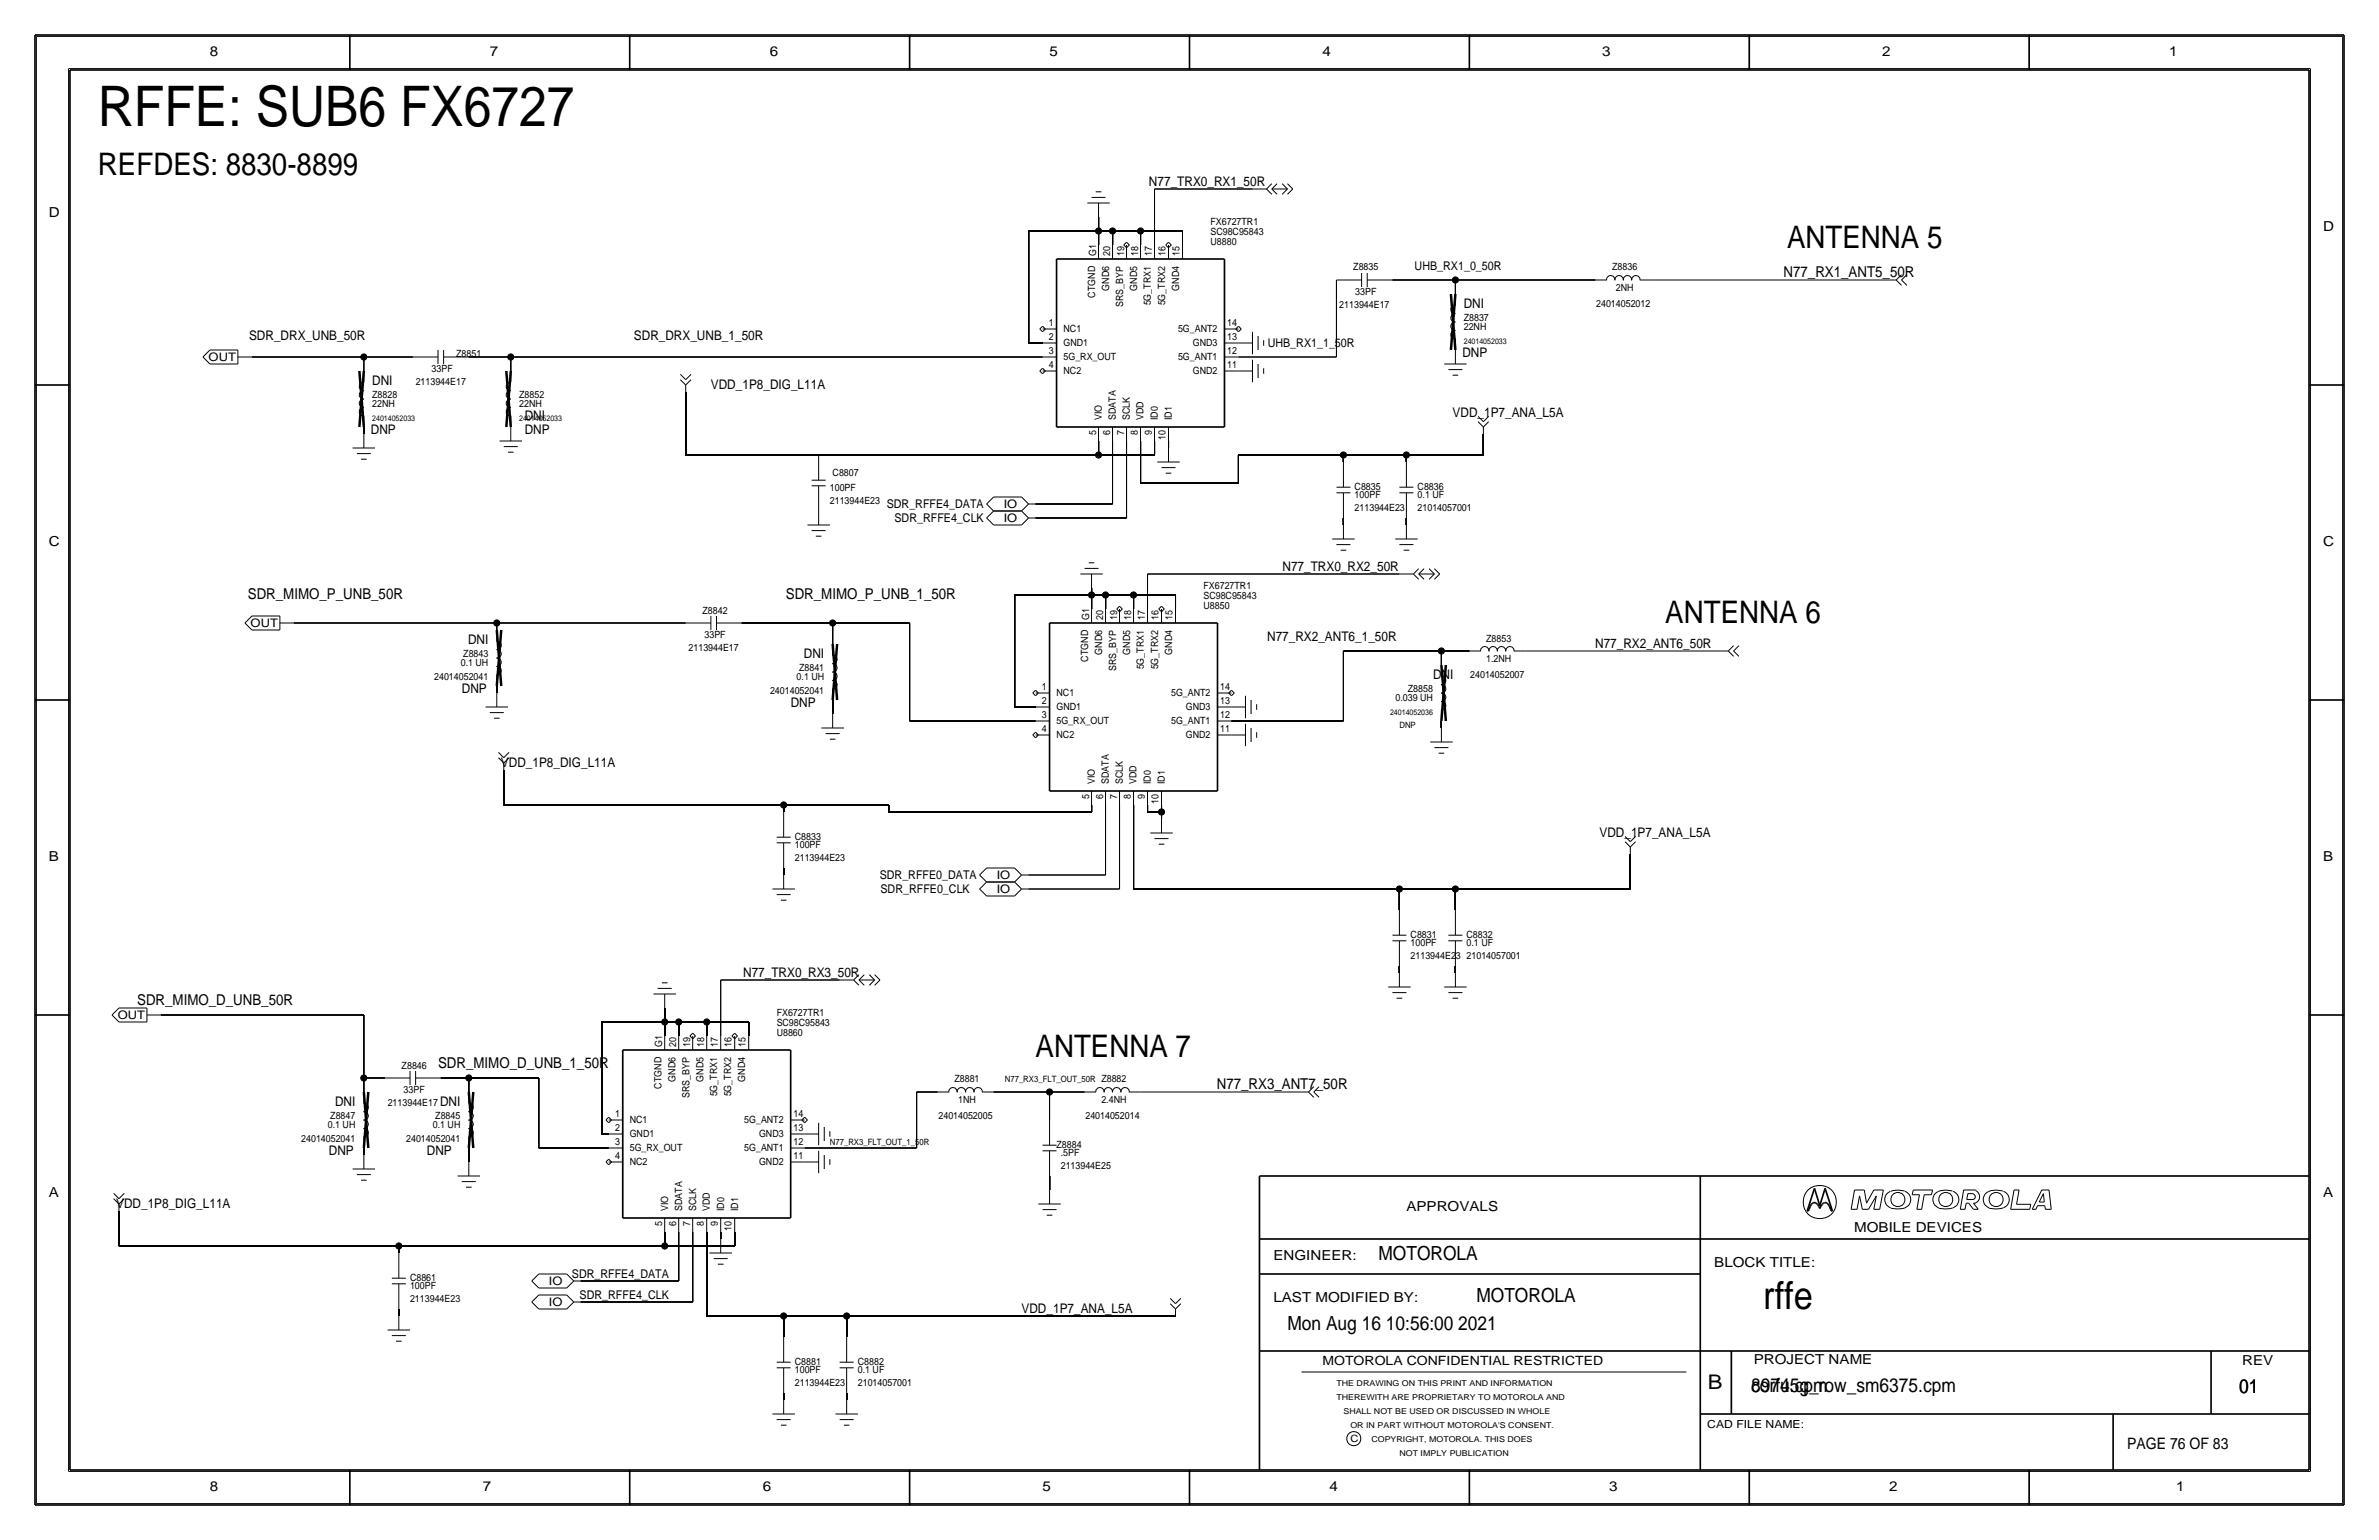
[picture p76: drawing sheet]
<svg xmlns="http://www.w3.org/2000/svg" width="432mm" height="279mm" viewBox="0 0 432 279" stroke-linecap="round" stroke-linejoin="round" font-family="sans-serif">
<defs><g id="words">
<text font-size="10.1" x="17.8" y="22.9">RFFE: SUB6 FX6727</text>
<text font-size="7" x="320" y="237.5">rffe</text>
<g font-size="5.6">
<text x="17.8" y="31.8">REFDES: 8830-8899</text>
<text x="324.4" y="45">ANTENNA 5</text>
<text x="302.3" y="113">ANTENNA 6</text>
<text x="188" y="191.8">ANTENNA 7</text>
</g>
<text font-size="3.7" x="310" y="252.1">B</text>
<g font-size="3.5">
<text x="250.2" y="228.6">MOTOROLA</text>
<text x="268" y="236.2">MOTOROLA</text>
<text x="233.7" y="241.3">Mon Aug 16 10:56:00 2021</text>
<text x="317.9" y="252.6">8974.cpm</text>
<text x="317.9" y="252.6">corfu5g_row_sm6375.cpm</text>
<text x="406.4" y="252.7">01</text>
</g>
<text font-size="2.9" x="386.1" y="262.9">PAGE 76 OF 83</text>
<g font-size="2.7">
<text x="323.7" y="50.3">N77_RX1_ANT5_50R</text>
<text x="45" y="108.7">SDR_MIMO_P_UNB_50R</text>
<text x="142.6" y="108.7">SDR_MIMO_P_UNB_1_50R</text>
<text x="24.9" y="182.4">SDR_MIMO_D_UNB_50R</text>
<text x="79.5" y="193.8">SDR_MIMO_D_UNB_1_50R</text>
<text x="220.9" y="197.6">N77_RX3_ANT7_50R</text>
</g>
<g font-size="2.5">
<text x="38.1" y="10.2">8</text>
<text x="88.9" y="10.2">7</text>
<text x="139.7" y="10.2">6</text>
<text x="190.5" y="10.2">5</text>
<text x="240" y="10.2">4</text>
<text x="290.8" y="10.2">3</text>
<text x="341.6" y="10.2">2</text>
<text x="393.7" y="10.2">1</text>
<text x="8.9" y="39.4">D</text>
<text x="421.6" y="41.9">D</text>
<text x="8.9" y="99.1">C</text>
<text x="421.6" y="99.1">C</text>
<text x="8.9" y="156.2">B</text>
<text x="421.6" y="156.2">B</text>
<text x="8.9" y="217.2">A</text>
<text x="255.3" y="219.7">APPROVALS</text>
<text x="421.6" y="217.2">A</text>
<text x="336.5" y="223.5">MOBILE DEVICES</text>
<text x="231.1" y="228.6">ENGINEER:</text>
<text x="311.1" y="229.9">BLOCK TITLE:</text>
<text x="231.1" y="236.2">LAST MODIFIED BY:</text>
<text x="318.3" y="247.5">PROJECT NAME</text>
<text x="407" y="247.6">REV</text>
<text x="38.1" y="270.5">8</text>
<text x="87.6" y="270.5">7</text>
<text x="138.4" y="270.5">6</text>
<text x="189.2" y="270.5">5</text>
<text x="241.3" y="270.5">4</text>
<text x="292.1" y="270.5">3</text>
<text x="342.9" y="270.5">2</text>
<text x="395" y="270.5">1</text>
</g>
<g font-size="2.4">
<text x="208.5" y="33.8">N77_TRX0_RX1_50R</text>
<text x="265.7" y="55.9">DNI</text>
<text x="45.2" y="61.7">SDR_DRX_UNB_50R</text>
<text x="115.1" y="61.7">SDR_DRX_UNB_1_50R</text>
<text x="265.4" y="64.8">DNP</text>
<text x="67.6" y="69.9">DNI</text>
<text x="129" y="70.6">VDD_1P8_DIG_L11A</text>
<text x="95.2" y="76.2">DNI</text>
<text x="263.7" y="75.7">VDD_1P7_ANA_L5A</text>
<text x="67.3" y="78.7">DNP</text>
<text x="95.2" y="78.7">DNP</text>
<text x="232.8" y="103.6">N77_TRX0_RX2_50R</text>
<text x="85" y="116.8">DNI</text>
<text x="145.9" y="119.4">DNI</text>
<text x="230" y="116.3">N77_RX2_ANT6_1_50R</text>
<text x="289.5" y="117.6">N77_RX2_ANT6_50R</text>
<text x="83.8" y="125.7">DNP</text>
<text x="260.1" y="123.2">DNI</text>
<text x="143.5" y="128.3">DNP</text>
<text x="90.9" y="139.2">VDD_1P8_DIG_L11A</text>
<text x="290.3" y="151.9">VDD_1P7_ANA_L5A</text>
<text x="134.9" y="177.3">N77_TRX0_RX3_50R</text>
<text x="60.8" y="200.7">DNI</text>
<text x="79.9" y="200.7">DNI</text>
<text x="59.7" y="209.5">DNP</text>
<text x="77.5" y="209.5">DNP</text>
<text x="21.1" y="219.2">VDD_1P8_DIG_L11A</text>
<text x="185.4" y="238.3">VDD_1P7_ANA_L5A</text>
</g>
<text font-size="2.3" x="240" y="247.6">MOTOROLA CONFIDENTIAL RESTRICTED</text>
<g font-size="2.2">
<text x="256.8" y="49">UHB_RX1_0_50R</text>
<text x="230.1" y="63">UHB_RX1_1_50R</text>
<text x="160.9" y="92.2">SDR_RFFE4_DATA</text>
<text x="162.4" y="94.7">SDR_RFFE4_CLK</text>
<text x="159.7" y="159.5">SDR_RFFE0_DATA</text>
<text x="159.8" y="162.1">SDR_RFFE0_CLK</text>
<text x="103.8" y="231.9">SDR_RFFE4_DATA</text>
<text x="105.2" y="235.7">SDR_RFFE4_CLK</text>
</g>
<g font-size="2.1">
<text x="37.9" y="65.6">OUT</text>
<text x="182.2" y="92.2">IO</text>
<text x="182.2" y="94.7">IO</text>
<text x="45.5" y="113.8">OUT</text>
<text x="180.9" y="159.5">IO</text>
<text x="180.9" y="162">IO</text>
<text x="21.4" y="185">OUT</text>
<text x="99.6" y="233.1">IO</text>
<text x="99.6" y="236.9">IO</text>
</g>
<text font-size="2" x="309.9" y="259.1">CAD FILE NAME:</text>
<g font-size="1.8">
<text x="219.7" y="40.8">FX6727TR1</text>
<text x="198.9" y="46.5" transform="rotate(-90 198.9 46.5)">G1</text>
<text x="201.5" y="46.5" transform="rotate(-90 201.5 46.5)">20</text>
<text x="204" y="46.5" transform="rotate(-90 204 46.5)">19</text>
<text x="206.6" y="46.5" transform="rotate(-90 206.6 46.5)">18</text>
<text x="209" y="46.5" transform="rotate(-90 209 46.5)">17</text>
<text x="211.5" y="46.5" transform="rotate(-90 211.5 46.5)">16</text>
<text x="214.1" y="46.5" transform="rotate(-90 214.1 46.5)">15</text>
<text x="219.7" y="42.6">SC98C95843</text>
<text x="219.7" y="44.4">U8880</text>
<text x="198.8" y="54" transform="rotate(-90 198.8 54)">CTGND</text>
<text x="201.3" y="52.7" transform="rotate(-90 201.3 52.7)">GND6</text>
<text x="206.4" y="52.7" transform="rotate(-90 206.4 52.7)">GND5</text>
<text x="214" y="52.7" transform="rotate(-90 214 52.7)">GND4</text>
<text x="245.6" y="49">Z8835</text>
<text x="246" y="53.6">33PF</text>
<text x="292.6" y="49">Z8836</text>
<text x="293.3" y="52.8">2NH</text>
<text x="190.4" y="59.2">1</text>
<text x="203.9" y="55.7" transform="rotate(-90 203.9 55.7)">SRS_BYP</text>
<text x="208.9" y="55.4" transform="rotate(-90 208.9 55.4)">5G_TRX1</text>
<text x="211.5" y="55.4" transform="rotate(-90 211.5 55.4)">5G_TRX2</text>
<text x="222.8" y="59.2">14</text>
<text x="243.1" y="55.9">2113944E17</text>
<text x="265.7" y="58.2">Z8837</text>
<text x="265.7" y="59.9">22NH</text>
<text x="289.7" y="55.6">24014052012</text>
<text x="82.8" y="64.8">Z8851</text>
<text x="190.4" y="61.7">2</text>
<text x="190.4" y="64.2">3</text>
<text x="193" y="65.4">5G_RX_OUT</text>
<text x="193" y="62.8">GND1</text>
<text x="193" y="60.3">NC1</text>
<text x="213.8" y="65.4">5G_ANT1</text>
<text x="213.8" y="60.3">5G_ANT2</text>
<text x="216.5" y="62.8">GND3</text>
<text x="222.8" y="61.8">13</text>
<text x="222.8" y="64.2">12</text>
<text x="75.4" y="69.9">2113944E17</text>
<text x="78.3" y="67.6">33PF</text>
<text x="190.4" y="66.8">4</text>
<text x="193" y="67.9">NC2</text>
<text x="216.5" y="67.9">GND2</text>
<text x="222.8" y="66.8">11</text>
<text x="67.6" y="73.9">22NH</text>
<text x="67.6" y="72.2">Z8828</text>
<text x="94.2" y="73.9">22NH</text>
<text x="94.2" y="72.2">Z8852</text>
<text x="200" y="76.2" transform="rotate(-90 200 76.2)">VIO</text>
<text x="202.5" y="76.2" transform="rotate(-90 202.5 76.2)">SDATA</text>
<text x="205.1" y="76.2" transform="rotate(-90 205.1 76.2)">SCLK</text>
<text x="207.6" y="76.2" transform="rotate(-90 207.6 76.2)">VDD</text>
<text x="210.2" y="76.2" transform="rotate(-90 210.2 76.2)">ID0</text>
<text x="212.7" y="76.2" transform="rotate(-90 212.7 76.2)">ID1</text>
<text x="198.9" y="78.9" transform="rotate(-90 198.9 78.9)">5</text>
<text x="201.5" y="78.9" transform="rotate(-90 201.5 78.9)">6</text>
<text x="204" y="78.9" transform="rotate(-90 204 78.9)">7</text>
<text x="206.5" y="78.9" transform="rotate(-90 206.5 78.9)">8</text>
<text x="209" y="78.9" transform="rotate(-90 209 78.9)">9</text>
<text x="211.5" y="79.8" transform="rotate(-90 211.5 79.8)">10</text>
<text x="150.6" y="89.2">100PF</text>
<text x="151.1" y="86.4">C8807</text>
<text x="245.9" y="88.9">C8835</text>
<text x="257.3" y="88.9">C8836</text>
<text x="150.6" y="91.4">2113944E23</text>
<text x="245.9" y="92.7">2113944E23</text>
<text x="245.9" y="90.4">100PF</text>
<text x="257.3" y="92.7">21014057001</text>
<text x="257.3" y="90.4">0.1 UF</text>
<text x="218.4" y="106.8">FX6727TR1</text>
<text x="127.5" y="111.4">Z8842</text>
<text x="197.7" y="112.5" transform="rotate(-90 197.7 112.5)">G1</text>
<text x="200.2" y="112.5" transform="rotate(-90 200.2 112.5)">20</text>
<text x="202.7" y="112.5" transform="rotate(-90 202.7 112.5)">19</text>
<text x="205.3" y="112.5" transform="rotate(-90 205.3 112.5)">18</text>
<text x="207.8" y="112.5" transform="rotate(-90 207.8 112.5)">17</text>
<text x="210.3" y="112.5" transform="rotate(-90 210.3 112.5)">16</text>
<text x="212.8" y="112.5" transform="rotate(-90 212.8 112.5)">15</text>
<text x="218.4" y="108.7">SC98C95843</text>
<text x="218.4" y="110.5">U8850</text>
<text x="84.1" y="119.2">Z8843</text>
<text x="125" y="118.1">2113944E17</text>
<text x="127.9" y="115.8">33PF</text>
<text x="200.1" y="118.8" transform="rotate(-90 200.1 118.8)">GND6</text>
<text x="205.1" y="118.8" transform="rotate(-90 205.1 118.8)">GND5</text>
<text x="212.8" y="118.8" transform="rotate(-90 212.8 118.8)">GND4</text>
<text x="269.8" y="116.5">Z8853</text>
<text x="78.8" y="123.4">24014052041</text>
<text x="83.6" y="120.9">0.1 UH</text>
<text x="139.8" y="126">24014052041</text>
<text x="144.6" y="123.4">0.1 UH</text>
<text x="145" y="121.7">Z8841</text>
<text x="189.1" y="125.3">1</text>
<text x="197.5" y="120" transform="rotate(-90 197.5 120)">CTGND</text>
<text x="202.6" y="121.7" transform="rotate(-90 202.6 121.7)">SRS_BYP</text>
<text x="207.6" y="121.5" transform="rotate(-90 207.6 121.5)">5G_TRX1</text>
<text x="210.2" y="121.5" transform="rotate(-90 210.2 121.5)">5G_TRX2</text>
<text x="221.5" y="125.2">14</text>
<text x="255.5" y="125.5">Z8858</text>
<text x="266.9" y="122.9">24014052007</text>
<text x="269.8" y="120.1">1.2NH</text>
<text x="189.1" y="127.8">2</text>
<text x="189.1" y="130.3">3</text>
<text x="191.8" y="131.4">5G_RX_OUT</text>
<text x="191.8" y="128.8">GND1</text>
<text x="191.8" y="126.3">NC1</text>
<text x="212.6" y="126.3">5G_ANT2</text>
<text x="212.6" y="131.4">5G_ANT1</text>
<text x="215.2" y="128.8">GND3</text>
<text x="221.5" y="127.8">13</text>
<text x="221.5" y="130.3">12</text>
<text x="253.3" y="127.3">0.039 UH</text>
<text x="189.1" y="132.8">4</text>
<text x="191.8" y="134">NC2</text>
<text x="215.2" y="134">GND2</text>
<text x="221.5" y="132.8">11</text>
<text x="198.7" y="142.2" transform="rotate(-90 198.7 142.2)">VIO</text>
<text x="201.3" y="142.2" transform="rotate(-90 201.3 142.2)">SDATA</text>
<text x="203.8" y="142.2" transform="rotate(-90 203.8 142.2)">SCLK</text>
<text x="206.3" y="142.2" transform="rotate(-90 206.3 142.2)">VDD</text>
<text x="208.9" y="142.2" transform="rotate(-90 208.9 142.2)">ID0</text>
<text x="211.4" y="142.2" transform="rotate(-90 211.4 142.2)">ID1</text>
<text x="197.7" y="144.9" transform="rotate(-90 197.7 144.9)">5</text>
<text x="200.2" y="144.9" transform="rotate(-90 200.2 144.9)">6</text>
<text x="202.7" y="144.9" transform="rotate(-90 202.7 144.9)">7</text>
<text x="205.2" y="144.9" transform="rotate(-90 205.2 144.9)">8</text>
<text x="207.8" y="144.9" transform="rotate(-90 207.8 144.9)">9</text>
<text x="210.3" y="145.8" transform="rotate(-90 210.3 145.8)">10</text>
<text x="144.3" y="152.4">C8833</text>
<text x="144.3" y="153.9">100PF</text>
<text x="144.3" y="156.2">2113944E23</text>
<text x="256" y="170.2">C8831</text>
<text x="256" y="174">2113944E23</text>
<text x="256" y="171.7">100PF</text>
<text x="266.2" y="170.2">C8832</text>
<text x="266.2" y="171.7">0.1 UF</text>
<text x="266.2" y="174">21014057001</text>
<text x="141" y="184.3">FX6727TR1</text>
<text x="120.2" y="190" transform="rotate(-90 120.2 190)">G1</text>
<text x="122.7" y="190" transform="rotate(-90 122.7 190)">20</text>
<text x="125.3" y="190" transform="rotate(-90 125.3 190)">19</text>
<text x="127.8" y="190" transform="rotate(-90 127.8 190)">18</text>
<text x="130.3" y="190" transform="rotate(-90 130.3 190)">17</text>
<text x="132.8" y="190" transform="rotate(-90 132.8 190)">16</text>
<text x="135.3" y="190" transform="rotate(-90 135.3 190)">15</text>
<text x="141" y="186.1">SC98C95843</text>
<text x="141" y="188">U8860</text>
<text x="72.9" y="194">Z8846</text>
<text x="120" y="197.5" transform="rotate(-90 120 197.5)">CTGND</text>
<text x="122.6" y="196.2" transform="rotate(-90 122.6 196.2)">GND6</text>
<text x="127.7" y="196.2" transform="rotate(-90 127.7 196.2)">GND5</text>
<text x="135.3" y="196.2" transform="rotate(-90 135.3 196.2)">GND4</text>
<text x="173.2" y="196.3">Z8881</text>
<text x="199.9" y="196.3">Z8882</text>
<text x="60" y="203">Z8847</text>
<text x="70.4" y="200.7">2113944E17</text>
<text x="73.3" y="198.4">33PF</text>
<text x="79" y="203">Z8845</text>
<text x="111.6" y="202.7">1</text>
<text x="114.3" y="203.8">NC1</text>
<text x="125.1" y="199.2" transform="rotate(-90 125.1 199.2)">SRS_BYP</text>
<text x="130.1" y="198.9" transform="rotate(-90 130.1 198.9)">5G_TRX1</text>
<text x="132.7" y="198.9" transform="rotate(-90 132.7 198.9)">5G_TRX2</text>
<text x="135.1" y="203.8">5G_ANT2</text>
<text x="144" y="202.7">14</text>
<text x="170.3" y="202.9">24014052005</text>
<text x="173.9" y="200.2">1NH</text>
<text x="197" y="202.9">24014052014</text>
<text x="199.9" y="200.2">2.4NH</text>
<text x="54.7" y="207.3">24014052041</text>
<text x="59.5" y="204.7">0.1 UH</text>
<text x="73.7" y="207.3">24014052041</text>
<text x="78.6" y="204.7">0.1 UH</text>
<text x="111.6" y="205.2">2</text>
<text x="111.6" y="207.7">3</text>
<text x="114.3" y="206.3">GND1</text>
<text x="114.3" y="208.9">5G_RX_OUT</text>
<text x="135.1" y="208.9">5G_ANT1</text>
<text x="137.8" y="206.3">GND3</text>
<text x="144" y="205.3">13</text>
<text x="144" y="207.7">12</text>
<text x="191.8" y="208.3">Z8884</text>
<text x="192.5" y="209.8">.5PF</text>
<text x="111.6" y="210.3">4</text>
<text x="114.3" y="211.4">NC2</text>
<text x="137.8" y="211.4">GND2</text>
<text x="144" y="210.3">11</text>
<text x="192.5" y="212.1">2113944E25</text>
<text x="121.3" y="219.7" transform="rotate(-90 121.3 219.7)">VIO</text>
<text x="123.8" y="219.7" transform="rotate(-90 123.8 219.7)">SDATA</text>
<text x="126.3" y="219.7" transform="rotate(-90 126.3 219.7)">SCLK</text>
<text x="128.8" y="219.7" transform="rotate(-90 128.8 219.7)">VDD</text>
<text x="131.4" y="219.7" transform="rotate(-90 131.4 219.7)">ID0</text>
<text x="134" y="219.7" transform="rotate(-90 134 219.7)">ID1</text>
<text x="120.2" y="222.4" transform="rotate(-90 120.2 222.4)">5</text>
<text x="122.7" y="222.4" transform="rotate(-90 122.7 222.4)">6</text>
<text x="125.3" y="222.4" transform="rotate(-90 125.3 222.4)">7</text>
<text x="127.8" y="222.4" transform="rotate(-90 127.8 222.4)">8</text>
<text x="130.3" y="222.4" transform="rotate(-90 130.3 222.4)">9</text>
<text x="132.8" y="223.3" transform="rotate(-90 132.8 223.3)">10</text>
<text x="74.4" y="233.9">100PF</text>
<text x="74.4" y="232.4">C8861</text>
<text x="74.4" y="236.2">2113944E23</text>
<text x="144.3" y="247.7">C8881</text>
<text x="144.3" y="251.5">2113944E23</text>
<text x="144.3" y="249.2">100PF</text>
<text x="155.7" y="247.7">C8882</text>
<text x="155.7" y="251.5">21014057001</text>
<text x="155.7" y="249.2">0.1 UF</text>
<text x="245.1" y="261.6">C</text>
</g>
<g font-size="1.6">
<text x="254" y="132.1">DNP</text>
<text x="182.4" y="196.3">N77_RX3_FLT_OUT_50R</text>
<text x="150.6" y="207.8">N77_RX3_FLT_OUT_1_50R</text>
</g>
<g font-size="1.5">
<text x="242.6" y="251.5">THE DRAWING ON THIS PRINT AND INFORMATION</text>
<text x="242.6" y="254">THEREWITH ARE PROPRIETARY TO MOTOROLA AND</text>
<text x="243.8" y="256.5">SHALL NOT BE USED OR DISCUSSED IN WHOLE</text>
<text x="245.1" y="259.1">OR IN PART WITHOUT MOTOROLA'S CONSENT.</text>
<text x="248.9" y="261.6">COPYRIGHT, MOTOROLA. THIS DOES</text>
<text x="254" y="264.2">NOT IMPLY PUBLICATION</text>
</g>
<g font-size="1.4">
<text x="265.7" y="62.5">24014052033</text>
<text x="67.6" y="76.5">24014052033</text>
<text x="94.2" y="76.5">24014052033</text>
<text x="252.3" y="129.8">24014052036</text>
</g>
</g></defs>
<!-- layer: Nets -->
<g fill="none" stroke="#000" stroke-width=".18">
<path d="M199.4 39.4v2.5zM209.5 34.3v10.1zM209.5 34.3h17.8zM186.7 41.9v20.3zM186.7 41.9h12.7zM199.4 41.9v2.5zM199.4 41.9h2.5zM201.9 41.9h5.1zM201.9 41.9v2.5zM207 41.9v2.5zM207 41.9h7.6zM214.6 41.9v2.5z"/>
<path d="M242.6 50.8v14zM252.7 50.8h11.5zM264.2 50.8v2.5zM264.2 50.8h25.4zM299.7 50.8h43.2zM45.7 64.8h20.3zM66 64.8h8.9zM66 77.5v1.2zM66 64.8v2.5zM85.1 64.8h7.6zM92.7 64.8v2.5zM92.7 64.8h96.5z"/>
<path d="M124.5 71.1v11.4zM186.7 62.2h2.5zM224.8 64.8h17.8zM269.2 78.7v3.8zM124.5 82.5h24.1zM148.6 82.5h50.8zM188 94h16.5zM188 91.4h13.9zM199.4 82.5h10.1zM199.4 80v2.5zM201.9 80v11.4zM204.5 80v14z"/>
<path d="M207 80v7.6zM207 87.6h17.8zM209.5 80v2.5zM212.1 80v1.3zM224.8 82.6v5zM224.8 82.5h19zM243.8 94v1.3zM243.8 82.5v1.3zM243.8 82.5h11.5zM255.3 94v1.3zM255.3 82.5v1.3zM255.3 82.5h13.9z"/>
<path d="M53.3 113h36.9zM90.2 113v1.3zM90.2 113h34.3zM134.6 113h16.5zM151.1 113v3.8zM151.1 113h14zM165.1 113v17.8zM184.1 108v20.3zM184.1 107.9h14zM198.1 108v2.5zM198.1 106.7v1.2zM198.1 107.9h2.6z"/>
<path d="M200.7 108v2.5zM200.7 107.9h5zM205.7 107.9h7.7zM205.7 108v2.5zM208.3 104.1v6.4zM208.3 104.1h45.7zM213.4 108v2.5zM243.8 118.1v12.7zM243.8 118.1h17.8zM261.6 118.1v2.6zM261.6 118.1h5.1zM276.9 118.1h35.5z"/>
<path d="M90.2 124.5v1.2zM91.4 139.7v6.3zM151.1 127v2.5zM165.1 130.8h22.9zM184.1 128.3h3.9zM223.5 130.8h20.3zM261.6 130.8v1.3zM91.4 146h50.8zM142.2 157.5v1.2zM142.2 146.1v1.2zM142.2 146h19.1zM161.3 146v1.3z"/>
<path d="M161.3 147.3h36.8zM186.7 158.8h14zM198.1 146.1v1.2zM200.7 146v12.7zM203.2 146v15.3zM205.7 146v15.3zM208.3 147.3h2.5zM208.3 146v1.3zM210.8 147.3v1.3zM210.8 146v1.3zM295.9 154.9v6.4zM130.8 177.8v10.2z"/>
<path d="M130.8 177.8h21.6zM186.7 161.3h16.5zM205.7 161.3h48.3zM254 161.3h10.2zM254 175.3v1.2zM254 161.3v3.8zM264.2 175.3v1.2zM264.2 161.3v3.8zM264.2 161.3h31.7zM29.2 184.1h36.8zM66 195.6v2.5zM66 184.1v11.5z"/>
<path d="M66 195.6h3.8zM80 195.6h5.1zM85.1 195.6v2.5zM85.1 195.6h12.7zM97.8 195.6v12.7zM109.2 185.4v20.3zM109.2 185.4h11.5zM120.6 182.9v2.5zM120.6 185.4v2.6zM120.6 185.4h2.6zM123.2 185.4v2.6zM123.2 185.4h5.1z"/>
<path d="M128.3 185.4v2.6zM128.3 185.4h7.6zM135.9 185.4v2.6zM166.4 198.1v10.2zM166.4 198.1h3.8zM180.3 198.1h10.2zM190.5 198.1v5.1zM190.5 198.1h6.3zM207 198.1h29.2zM21.6 219.7v6.4zM66 208.3v1.2zM85.1 208.3v2.5z"/>
<path d="M97.8 208.3h12.7zM109.2 205.7h1.3zM146 208.3h20.4zM190.5 213.4v2.5zM21.6 226.1h50.8zM72.4 237.5v1.3zM72.4 226.1v1.2zM72.4 226.1h48.2zM105.4 236.2h20.3zM105.4 232.4h17.8zM120.6 223.5v2.6zM120.6 226.1h12.7z"/>
<path d="M123.2 223.5v8.9zM125.7 223.5v12.7zM128.3 223.5v15.3zM128.3 238.8h13.9zM130.8 223.5v1.3zM133.3 223.5v2.6zM142.2 238.8v3.8zM142.2 238.8h11.5zM153.7 238.8v3.8zM153.7 238.8h59.7zM142.2 252.7v1.3zM153.7 252.7v1.3z"/>
</g>
<g fill="#000" stroke="#000" stroke-width=".18">
<circle cx="199.4" cy="41.9" r=".56"/>
<circle cx="201.9" cy="41.9" r=".56"/>
<circle cx="207" cy="41.9" r=".56"/>
<circle cx="264.2" cy="50.8" r=".56"/>
<circle cx="66" cy="64.8" r=".56"/>
<circle cx="92.7" cy="64.8" r=".56"/>
<circle cx="199.4" cy="82.5" r=".56"/>
<circle cx="243.8" cy="82.5" r=".56"/>
<circle cx="255.3" cy="82.5" r=".56"/>
<circle cx="90.2" cy="113" r=".56"/>
<circle cx="151.1" cy="113" r=".56"/>
<circle cx="198.1" cy="107.9" r=".56"/>
<circle cx="200.7" cy="107.9" r=".56"/>
<circle cx="205.7" cy="107.9" r=".56"/>
<circle cx="261.6" cy="118.1" r=".56"/>
<circle cx="142.2" cy="146" r=".56"/>
<circle cx="210.8" cy="147.3" r=".56"/>
<circle cx="254" cy="161.3" r=".56"/>
<circle cx="264.2" cy="161.3" r=".56"/>
<circle cx="66" cy="195.6" r=".56"/>
<circle cx="85.1" cy="195.6" r=".56"/>
<circle cx="120.6" cy="185.4" r=".56"/>
<circle cx="123.2" cy="185.4" r=".56"/>
<circle cx="128.3" cy="185.4" r=".56"/>
<circle cx="190.5" cy="198.1" r=".56"/>
<circle cx="72.4" cy="226.1" r=".56"/>
<circle cx="120.6" cy="226.1" r=".56"/>
<circle cx="142.2" cy="238.8" r=".56"/>
<circle cx="153.7" cy="238.8" r=".56"/>
</g>
<!-- layer: Components -->
<g fill="none" stroke="#000" stroke-width=".18">
<path d="M197.4 36.8h4zM198.1 35.8h2.6zM198.9 34.8h1zM199.4 36.8v2.6zM227.3 34.3h2.6zM229.9 34.3l.9-1zM229.9 34.3l.9 1zM230.8 34.3h2.9zM230.8 34.3l1 1zM231.8 33.3l-1 1zM232.7 33.3l1 1zM233.7 33.3l.9 1z"/>
<path d="M233.7 34.3l-1 1zM234.6 34.3l-.9 1zM188.7 59.7l.5-.5zM188.7 59.7l.5 .5zM189.2 59.7h2.6zM189.2 59.2l.5 .5zM189.7 59.7l-.5 .5zM199.4 44.4v2.6zM201.9 44.4v2.6zM204 44.4l.5-.5zM204 44.5l.5 .5zM204.5 44.4v2.6z"/>
<path d="M204.5 43.9l.5 .5zM205 44.4l-.5 .6zM207 44.4v2.6zM209.5 44.4v2.6zM211.6 44.5l.5 .5zM212.1 43.9l-.5 .5zM212.1 44.4v2.6zM212.1 43.9l.5 .5zM212.6 44.4l-.5 .6zM214.6 44.4v2.6zM222.3 59.7h2.5zM224.3 59.7l.5 .5z"/>
<path d="M224.8 59.2l-.5 .5zM224.8 59.2l.5 .5zM225.3 59.7l-.5 .5zM242.6 50.8h4.5zM247.1 49.5v2.6zM248.2 50.8h4.5zM248.2 49.5v2.6zM264.2 53.3v2.1zM264.2 55.4a.74 .74 0 0 0-.9 .8 .74 .74 0 0 0 .9 .7M264.2 58.5a.74 .74 0 0 0-.9 .7 .74 .74 0 0 0 .9 .7M264.2 60a.74 .74 0 0 0-.9 .7 .74 .74 0 0 0 .9 .8M264.2 56.9a.74 .74 0 0 0-.9 .8 .74 .74 0 0 0 .9 .7"/>
<path d="M289.6 50.8h2zM291.6 50.9a.75 .75 0 0 1 .7-.9 .75 .75 0 0 1 .8 .9M293.1 50.9a.75 .75 0 0 1 .8-.9 .75 .75 0 0 1 .7 .9M294.6 50.9a.75 .75 0 0 1 .8-.9 .75 .75 0 0 1 .7 .9M296.2 50.9a.75 .75 0 0 1 .7-.9 .75 .75 0 0 1 .7 .9M297.7 50.8h2zM342.9 50.8h1.3zM344.2 50.8l.9 1zM345.1 50.8l1 1zM345.1 49.8l-.9 1zM346.1 49.8l-1 1zM36.8 64.8l1.3 1.2z"/>
<path d="M38.1 63.5l-1.3 1.3zM38.1 63.5h5.1zM38.1 66h5.1zM43.2 64.8h2.5zM43.2 63.5v2.5zM66 75.4v2.1zM66 67.3v2zM66 78.7v2.6zM66 69.4a.74 .74 0 0 0-.8 .7 .74 .74 0 0 0 .8 .8M66 72.4a.74 .74 0 0 0-.8 .8 .74 .74 0 0 0 .8 .7M66 74a.74 .74 0 0 0-.8 .7 .74 .74 0 0 0 .8 .7M66 70.9a.74 .74 0 0 0-.8 .8 .74 .74 0 0 0 .8 .7"/>
<path d="M74.9 64.8h4.6zM79.5 63.5v2.5zM80.5 64.8h4.6zM80.5 63.5v2.5zM92.7 75.4v2.1zM92.7 67.3v2zM92.7 77.5v2.5zM92.7 69.4a.74 .74 0 0 0-.8 .7 .74 .74 0 0 0 .8 .8M92.7 72.4a.74 .74 0 0 0-.8 .8 .74 .74 0 0 0 .8 .7M92.7 74a.74 .74 0 0 0-.8 .7 .74 .74 0 0 0 .8 .7M92.7 70.9a.74 .74 0 0 0-.8 .8 .74 .74 0 0 0 .8 .7M123.5 67.9l1 1z"/>
<path d="M123.5 68.9l1 .9zM124.5 68.9l.9-1zM124.5 69.8l.9-.9zM124.5 69.8v1.3zM188.7 67.3l.5-.5zM188.7 67.3l.5 .5zM189.2 64.8h2.6zM189.2 62.2h2.6zM189.2 67.3h2.6zM189.2 66.8l.5 .5zM189.7 67.3l-.5 .5zM199.4 77.5v2.5z"/>
<path d="M201.9 77.5v2.5zM204.5 77.5v2.5zM207 77.5v2.5zM209.5 77.5v2.5zM212.1 77.5v2.5zM222.3 64.8h2.5zM222.3 62.2h2.5zM222.3 67.3h2.5zM224.8 62.2h2.5zM224.8 67.3h2.5zM227.3 60.2v4.1zM227.3 65.3v4z"/>
<path d="M228.3 61v2.5zM228.3 66v2.6zM229.4 61.7v1zM229.4 66.8v1zM262.1 66h4.1zM262.9 67.1h2.5zM263.7 68.1h1zM264.2 61.5v2zM264.2 63.5v2.5zM268.3 75.5l.9 1zM268.3 76.5l.9 1zM269.2 76.5l1-1z"/>
<path d="M269.2 77.5l1-1zM269.2 77.5v1.2zM64 81.3h4.1zM64.8 82.3h2.5zM65.5 83.3h1zM90.7 80h4zM91.4 81h2.6zM92.2 82h1zM146.6 95.2h4zM147.3 87.1h2.6zM147.3 96.3h2.6zM147.3 88.1h2.6z"/>
<path d="M148.1 97.3h1zM148.6 88.1v4.6zM148.6 82.6v4.5zM148.6 92.7v2.5zM179.1 91.4l1.2 1.3zM179.1 94l1.2 1.3zM180.3 92.7h5.1zM180.3 90.2h5.1zM180.3 95.2h5.1zM180.3 90.2l-1.2 1.2zM180.3 92.7l-1.2 1.3zM185.4 90.2l1.3 1.2z"/>
<path d="M185.4 92.7l1.3 1.3zM186.7 91.4h1.3zM186.7 91.4l-1.3 1.3zM186.7 94h1.3zM186.7 94l-1.3 1.3zM210.1 83.8h4zM210.8 84.8h2.6zM211.6 85.9h1zM212.1 81.3v2.5zM241.8 97.8h4.1zM242.6 89.4h2.5zM242.6 88.4h2.5z"/>
<path d="M242.6 98.8h2.5zM243.3 99.8h1zM243.8 89.4v4.6zM243.8 83.8v4.6zM243.8 95.3v2.5zM253.2 97.8h4.1zM254 89.4h2.5zM254 88.4h2.5zM254 98.8h2.5zM254.8 99.8h1zM255.3 89.4v4.6zM255.3 83.8v4.6z"/>
<path d="M255.3 95.3v2.5zM44.4 113l1.3 1.3zM45.7 111.8h5.1zM45.7 114.3h5.1zM45.7 111.8l-1.2 1.2zM50.8 113h2.5zM50.8 111.8v2.5zM90.1 116.4a.75 .75 0 0 1 .9 .7 .75 .75 0 0 1-.9 .8M90.1 119.4a.75 .75 0 0 1 .9 .8 .75 .75 0 0 1-.9 .7M90.1 117.9a.75 .75 0 0 1 .9 .7 .75 .75 0 0 1-.9 .8M90.2 114.3v2zM124.5 113h4.5z"/>
<path d="M129 111.8v2.5zM130 113h4.6zM130 111.8v2.5zM151.1 118.9a.75 .75 0 0 1 .8 .8 .75 .75 0 0 1-.8 .7M151.1 116.8v2.1zM196.1 104.1h4.1zM196.8 103.1h2.6zM197.6 102.1h1zM198.1 104.1v2.6zM198.1 110.5v2.5zM200.7 110.5v2.5zM202.7 110.5l.5-.5z"/>
<path d="M202.7 110.5l.5 .5zM203.2 110.5v2.5zM203.2 110l.5 .5zM203.7 110.5l-.5 .5zM205.7 110.5v2.5zM208.3 110.5v2.5zM210.3 110.5l.5-.5zM210.3 110.5l.5 .5zM210.8 110.5v2.5zM210.8 110l.5 .5zM211.3 110.5l-.5 .5zM213.4 110.5v2.5z"/>
<path d="M254 104.1h2.5zM256.5 104.1l1 1zM256.5 104.1l1-.9zM257.5 104.1l1-.9zM257.5 104.1h2.8zM257.5 104.1l1 1zM259.4 105.1l.9-1zM259.4 103.2l.9 .9zM260.3 105.1l1-1zM260.4 103.2l.9 .9zM266.7 118.1h2zM268.7 118.2a.75 .75 0 0 1 .8-.9 .75 .75 0 0 1 .7 .9"/>
<path d="M270.3 118.2a.75 .75 0 0 1 .7-.9 .75 .75 0 0 1 .7 .9M271.8 118.2a.75 .75 0 0 1 .7-.9 .75 .75 0 0 1 .8 .9M273.3 118.2a.75 .75 0 0 1 .7-.9 .75 .75 0 0 1 .8 .9M274.8 118.1h2.1zM312.4 118.1h1.3zM313.7 118.1l1-1zM313.7 118.1l1 1zM314.7 118.1l.9 1zM314.7 118.1l.9-1zM88.1 128.3h4.1zM88.9 129.3h2.5zM89.7 130.3h1z"/>
<path d="M90.1 121a.75 .75 0 0 1 .9 .7 .75 .75 0 0 1-.9 .7M90.2 122.4v2.1zM90.2 125.7v2.6zM90.5 136.5l.9 1zM90.5 137.5l.9 .9zM91.4 137.5l1-1zM91.4 138.4l1-.9zM91.4 138.4v1.3zM149.1 132.1h4.1zM149.9 133.1h2.5zM150.6 134.1h1zM151.1 122a.75 .75 0 0 1 .8 .7 .75 .75 0 0 1-.8 .7"/>
<path d="M151.1 123.5a.75 .75 0 0 1 .8 .7 .75 .75 0 0 1-.8 .8M151.1 120.4a.75 .75 0 0 1 .8 .8 .75 .75 0 0 1-.8 .7M151.1 125v2zM151.1 129.5v2.6zM187.5 125.7l.5-.5zM187.5 133.3l.5-.5zM187.5 125.7l.5 .5zM187.5 133.4l.5 .5zM188 130.8h2.5zM188 128.3h2.5zM188 125.7h2.5zM188 133.3h2.5z"/>
<path d="M188 125.2l.5 .5zM188 132.8l.5 .5zM188.5 125.7l-.5 .5zM188.5 133.3l-.5 .6zM221 130.8h2.5zM221 128.3h2.5zM221 125.7h2.5zM221 133.3h2.5zM223 125.7l.5-.5zM223 125.7l.5 .5zM223.5 125.2l.5 .5zM223.5 128.3h2.6z"/>
<path d="M223.5 133.3h2.6zM224 125.7l-.5 .5zM226.1 126.2v4.1zM226.1 131.3v4.1zM227.1 127v2.5zM227.1 132.1v2.5zM228.1 127.8v1zM228.1 132.8v1.1zM259.6 134.6h4.1zM260.4 135.6h2.5zM261.1 136.7h1zM261.6 122.7a.75 .75 0 0 1 .8 .8 .75 .75 0 0 1-.8 .7"/>
<path d="M261.6 125.8a.75 .75 0 0 1 .8 .7 .75 .75 0 0 1-.8 .8M261.6 127.3a.75 .75 0 0 1 .8 .7 .75 .75 0 0 1-.8 .8M261.6 124.3a.75 .75 0 0 1 .8 .7 .75 .75 0 0 1-.8 .7M261.6 128.8v2zM261.6 120.7v2zM261.6 132.1v2.5zM141 151.9h2.5zM141 152.9h2.5zM142.2 152.9v4.6zM142.2 147.3v4.6zM142.2 158.8v2.5zM177.8 158.8l1.3 1.2z"/>
<path d="M179.1 157.5h5zM179.1 157.5l-1.3 1.2zM184.1 157.5l1.3 1.2zM185.4 158.8h1.3zM185.4 158.8l-1.3 1.2zM198.1 143.5v2.5zM200.7 143.5v2.5zM203.2 143.5v2.5zM205.7 143.5v2.5zM208.3 143.5v2.5zM208.8 151.1h4.1zM209.6 152.1h2.5z"/>
<path d="M210.3 153.2h1zM210.8 148.6v2.5zM210.8 143.5v2.5zM294.9 151.7l1 1zM294.9 152.7l1 1zM295.9 152.7l1-1zM295.9 153.7l1-1zM295.9 153.7v1.2zM119.4 179.3h2.5zM120.1 178.3h1.1zM140.2 161.3h4.1zM141 162.3h2.5z"/>
<path d="M141.7 163.3h1zM152.4 177.8h2.5zM154.9 177.8l1 1zM154.9 177.8l1-1zM155.9 177.8l1 1zM155.9 177.8l1-1zM155.9 177.8h2.9zM157.8 176.8l.9 1zM157.8 178.8l1-1zM158.7 176.8l1 1zM158.7 178.8l1-1zM177.8 161.3l1.3 1.3z"/>
<path d="M179.1 160h5zM179.1 162.6h5zM179.1 160l-1.3 1.3zM184.1 160l1.3 1.3zM185.4 161.3h1.3zM185.4 161.3l-1.3 1.3zM252 179.1h4zM252.7 169.7h2.6zM252.7 170.7h2.6zM254 170.7v4.6zM254 165.1v4.6zM254 176.5v2.6z"/>
<path d="M262.1 179.1h4.1zM262.9 170.7h2.5zM262.9 169.7h2.5zM264.2 170.7v4.6zM264.2 165.1v4.6zM264.2 176.5v2.6zM20.3 184.1l1.3 1.3zM21.6 182.9h5.1zM21.6 185.4h5.1zM21.6 182.9l-1.3 1.2zM26.7 184.1h2.5zM26.7 182.9v2.5z"/>
<path d="M66 198.1v2.1zM69.8 195.6h4.6zM74.4 194.3v2.6zM75.4 195.6h4.6zM75.4 194.3v2.5zM85.1 198.1v2.1zM118.6 180.3h4.1zM120.6 180.3v2.6zM120.6 188v2.5zM123.2 188v2.5zM125.2 188l.5-.5zM125.2 188l.5 .5z"/>
<path d="M125.7 188v2.5zM125.7 187.5l.5 .5zM126.2 188l-.5 .5zM128.3 188v2.5zM130.8 188v2.5zM132.8 188l.5-.5zM132.8 188l.5 .5zM133.3 188v2.5zM133.3 187.5l.6 .5zM133.9 188l-.5 .5zM135.9 188v2.5zM170.2 198.1h2z"/>
<path d="M172.2 198.2a.75 .75 0 0 1 .7-.9 .75 .75 0 0 1 .8 .9M173.7 198.2a.75 .75 0 0 1 .8-.9 .75 .75 0 0 1 .7 .9M175.3 198.2a.75 .75 0 0 1 .7-.9 .75 .75 0 0 1 .7 .9M176.8 198.2a.75 .75 0 0 1 .7-.9 .75 .75 0 0 1 .8 .9M178.3 198.1h2zM196.8 198.1h2.1zM198.9 198.2a.75 .75 0 0 1 .7-.9 .75 .75 0 0 1 .8 .9M200.4 198.2a.75 .75 0 0 1 .7-.9 .75 .75 0 0 1 .8 .9M201.9 198.2a.75 .75 0 0 1 .8-.9 .75 .75 0 0 1 .7 .9M203.5 198.2a.75 .75 0 0 1 .7-.9 .75 .75 0 0 1 .7 .9M205 198.1h2zM236.2 198.1h1.3z"/>
<path d="M237.5 198.1l1 1zM237.5 198.1l1-.9zM238.5 198.1l.9-.9zM238.5 198.1l.9 1zM252.7 180.1h2.6zM253.5 181.1h1zM262.9 180.1h2.5zM263.7 181.1h1zM20.6 216.5l1 1zM20.6 217.5l1 .9zM21.6 217.5l1-1zM21.6 218.4l1-.9z"/>
<path d="M21.6 218.4v1.3zM64 212.1h4.1zM64.8 213.1h2.5zM65.5 214.1h1zM66 200.2a.75 .75 0 0 1 .8 .7 .75 .75 0 0 1-.8 .8M66 203.3a.75 .75 0 0 1 .8 .7 .75 .75 0 0 1-.8 .7M66 204.8a.75 .75 0 0 1 .8 .7 .75 .75 0 0 1-.8 .7M66 201.7a.75 .75 0 0 1 .8 .8 .75 .75 0 0 1-.8 .7M66 206.2v2.1zM66 209.5v2.6zM83.1 213.4h4zM83.8 214.4h2.6z"/>
<path d="M84.6 215.4h1zM85 200.2a.75 .75 0 0 1 .9 .7 .75 .75 0 0 1-.9 .8M85 203.3a.75 .75 0 0 1 .9 .7 .75 .75 0 0 1-.9 .7M85 204.8a.75 .75 0 0 1 .9 .7 .75 .75 0 0 1-.9 .7M85 201.7a.75 .75 0 0 1 .9 .8 .75 .75 0 0 1-.9 .7M85.1 206.2v2.1zM85.1 210.8v2.6zM110 203.2l.5-.5zM110 210.8l.5-.5zM110 203.2l.5 .5zM110 210.8l.5 .5zM110.5 208.3h2.5z"/>
<path d="M110.5 205.7h2.5zM110.5 203.2h2.5zM110.5 210.8h2.5zM110.5 202.7l.5 .5zM110.5 210.3l.5 .5zM111 203.2l-.5 .5zM111 210.8l-.5 .5zM143.5 208.3h2.5zM143.5 205.7h2.5zM143.5 203.2h2.5zM143.5 210.8h2.5zM145.5 203.2l.5-.5z"/>
<path d="M145.5 203.2l.5 .5zM146 202.7l.6 .5zM146.1 205.7h2.5zM146.1 210.8h2.5zM146.6 203.2l-.5 .5zM148.6 203.7v4.1zM148.6 208.8v4.1zM149.6 204.5v2.5zM149.6 209.5v2.6zM150.6 205.2v1zM150.6 210.3v1zM188.5 218.4h4z"/>
<path d="M189.2 207.8h2.6zM189.2 219.5h2.6zM189.2 208.8h2.6zM190.5 208.8v4.6zM190.5 203.2v4.6zM190.5 215.9v2.5zM71.1 231.9h2.6zM71.1 232.9h2.6zM72.4 232.9v4.6zM72.4 227.3v4.6zM72.4 238.8v2.5zM96.5 232.4l1.3 1.3z"/>
<path d="M96.5 236.2l1.3 1.3zM97.8 233.7h5.1zM97.8 231.1h5.1zM97.8 237.5h5.1zM97.8 234.9h5.1zM97.8 231.1l-1.3 1.3zM97.8 234.9l-1.3 1.3zM102.9 231.1l1.2 1.3zM102.9 234.9l1.2 1.3zM104.1 232.4h1.3zM104.1 232.4l-1.2 1.3zM104.1 236.2h1.3z"/>
<path d="M104.1 236.2l-1.2 1.3zM120.6 221v2.5zM123.2 221v2.5zM125.7 221v2.5zM128.3 221v2.5zM128.8 227.3h4zM129.5 228.3h2.6zM130.3 229.4h1zM130.8 224.8v2.5zM130.8 221v2.5zM133.3 221v2.5zM190 220.5h1z"/>
<path d="M212.4 235.6l1 .9zM212.4 236.5l1 1zM213.4 236.5l.9-.9zM213.4 237.5l.9-1zM213.4 237.5v1.3zM70.4 241.3h4zM71.1 242.3h2.6zM71.9 243.3h1zM140.2 256.5h4.1zM141 257.6h2.5zM141 247.1h2.5zM141 248.2h2.5z"/>
<path d="M141.7 258.6h1zM142.2 254v2.5zM142.2 248.2v4.5zM142.2 242.6v4.5zM151.6 256.5h4.1zM152.4 248.2h2.5zM152.4 247.1h2.5zM152.4 257.6h2.5zM153.2 258.6h1zM153.7 248.2v4.5zM153.7 242.6v4.5zM153.7 254v2.5z"/>
</g>
<path d="M191.8 47h30.4zM191.8 47v30.5zM222.2 47v30.5zM191.8 77.5h30.4zM190.5 113h30.5zM190.5 113v30.5zM221 113v30.5zM190.5 143.5h30.5zM113 190.5h30.5zM113 190.5v30.5zM143.5 190.5v30.5zM113 221h30.5z" fill="none" stroke="#000" stroke-width=".3"/>
<g fill="none" stroke="#000" stroke-width=".45">
<path d="M263.3 53.3l.9 10.2zM264.2 53.3l-.9 10.2zM65.2 67.3l.8 10.2zM66 67.3l-.8 10.2zM91.9 67.3l.8 10.2zM92.7 67.3l-.8 10.2zM90.2 114.3l.8 10.2zM91 114.3l-.8 10.2zM151.1 116.8l.8 10.2zM151.9 116.8l-.8 10.2zM261.6 120.7l.8 10.1zM262.4 120.6l-.8 10.2z"/>
<path d="M66 198.1l.9 10.2zM66.9 198.1l-.9 10.2zM85.1 198.1l.8 10.2zM85.9 198.1l-.8 10.2z"/>
</g>
<!-- layer: Page Border and Title Block -->
<g fill="none" stroke="#000" stroke-width=".3">
<path d="M6.3 6.4v266.7zM6.4 6.4h419zM12.7 12.7h406.4zM12.7 12.7v254zM63.5 6.4v6.3zM114.3 6.4v6.3zM165.1 6.4v6.3zM215.9 6.3v6.4zM266.7 6.4v6.3zM317.5 6.4v6.3zM368.3 6.4v6.3zM419.1 12.7v254z"/>
<path d="M425.4 6.4v266.7zM6.3 69.8h6.4zM419.1 69.8h6.3zM6.3 127h6.4zM419.1 127h6.3zM6.3 184.1h6.4zM419.1 184.1h6.3zM228.6 213.4v53.3zM228.6 213.4h190.5zM308.6 213.4v53.3zM328 219.7h.2zM328.4 219.4l-.2 .3z"/>
<path d="M328.6 218.8l-.2 .6zM328.8 218.5l-.2 .3zM329 218.3l.2-.1zM329 218.3l-.2 .2zM329.2 218.2h.2zM329.3 215.6l-1.3 4.1zM329.3 215.6l1 3.1zM329.4 218.2l.2 .1zM329.6 218.3l.3 .2zM329.9 218.5l.2 .3zM330.1 218.8l.2 .5zM330.5 218.8l-.2 .5z"/>
<path d="M330.8 218.5l-.3 .3zM331 218.3l-.2 .2zM331 218.3l.2-.1zM331.2 218.2h.2zM331.3 215.6l1.3 4.1zM331.3 215.6l-1 3.1zM331.4 218.2l.2 .1zM331.6 218.3l.2 .2zM331.8 218.5l.2 .3zM332 218.8l.3 .6zM332.3 219.4l.1 .3zM332.4 219.7h.2z"/>
<path d="M228.6 231.1h80zM228.6 224.8h190.5zM228.6 245.1h190.5zM308.6 256.5h110.5zM314.2 245.1v11.4zM383.5 256.5v10.2zM401.3 245.1v11.4zM6.4 273h419zM12.7 266.7h406.4zM63.5 266.7v6.4zM114.3 266.7v6.4zM165.1 266.7v6.4z"/>
<path d="M215.9 266.7v6.3zM266.7 266.7v6.4zM317.5 266.7v6.4zM368.3 266.7v6.4z"/>
</g>
<g fill="none" stroke="#000" stroke-width=".18">
<path d="M6.6 6.6h418.6zM6.6 6.6v266.2zM12.4 12.4v254.6zM12.4 12.4h407zM419.4 12.4v254.6zM425.2 6.6v266.2zM336 219.4h1.1zM336.6 215.9h1.8zM336.6 215.9l-.6 3.5zM337.5 217l-.4 2.4zM337.5 217l.5 2.4zM338 219.4h1.1z"/>
<path d="M338.4 215.9l.4 2.4zM340.1 219.4h1.1zM340.1 215.9h1.7zM340.1 215.9l-1.3 2.4zM340.6 217l-1.5 2.4zM340.6 217l-.5 2.4zM341.8 215.9l-.6 3.5zM343.1 216.2a1.6 1.6 0 0 0-1 1.5 1.6 1.6 0 0 0 1.1 1.5M345.7 216.1h-.2a4 4 0 0 0-2.3 .1M345.7 216.2a1.59 1.59 0 0 1 1.1 1.5 1.59 1.59 0 0 1-1.1 1.5 5.1 5.1 0 0 1-2.5 0M347.1 216.8h1.3zM347.3 215.9l-.2 .9z"/>
<path d="M347.3 215.9h3.5zM347.9 219.4h.9zM348.4 216.8l-.5 2.6zM349.2 216.8l-.4 2.6zM349.2 216.8h1.4zM350.8 215.9l-.2 .9zM354.4 216.1a3.1 3.1 0 0 0-3.3 .7 1.62 1.62 0 0 0 .8 2.4M354.4 219.2a5.1 5.1 0 0 1-2.5 0M354.5 216.2a1.59 1.59 0 0 1 1 1.5 1.59 1.59 0 0 1-1 1.5M355.8 219.4h.9zM356.4 215.9h2.2zM356.4 215.9l-.6 3.5z"/>
<path d="M356.9 218.3l-.2 1.1zM356.9 218.3h.4zM357 217.6h1.2zM357.2 216.6l-.2 1zM357.2 216.6h1zM357.3 218.3l.9 1.1zM358.1 216.7a.5 .5 0 0 1 .4 .4 .5 .5 0 0 1-.4 .5M358.2 218.3l.9 1.1zM358.2 218.3h.4zM358.2 219.4h.9zM358.5 216a1.24 1.24 0 0 1 .8 1.1 1.24 1.24 0 0 1-.8 1.2M363.5 216.1a3.1 3.1 0 0 0-3.3 .7 1.62 1.62 0 0 0 .8 2.4"/>
<path d="M363.6 219.2a5.1 5.1 0 0 1-2.6 0M363.6 216.2a1.59 1.59 0 0 1 1.1 1.5 1.59 1.59 0 0 1-1.1 1.5M364.9 219.4h3.5zM365.6 215.9l-.7 3.5zM365.6 215.9h.9zM366 218.5h2.6zM366.5 215.9l-.5 2.6zM368.6 218.5l-.2 .9zM368.9 219.4h.6zM369.8 218.7h1.3zM369.8 218.7l-.3 .7zM370.1 218.1h.9z"/>
<path d="M370.6 215.9l-1.7 3.5zM370.6 215.9h1.3zM370.9 216.6l-.8 1.5zM370.9 216.6l.1 1.5zM371.1 218.7l.1 .7zM371.2 219.4h1.1zM371.9 215.9l.4 3.5zM236.2 248.9h69.9zM6.6 272.8h418.6zM12.4 267h407z"/>
<circle cx="330.3" cy="218.1" r="3"/>
<circle cx="344.5" cy="217.6" r="1.28"/>
<circle cx="353.2" cy="217.6" r="1.28"/>
<circle cx="362.3" cy="217.6" r="1.28"/>
<circle cx="245.7" cy="261" r="1.28"/>
</g>
<use href="#words"/>
</svg>
